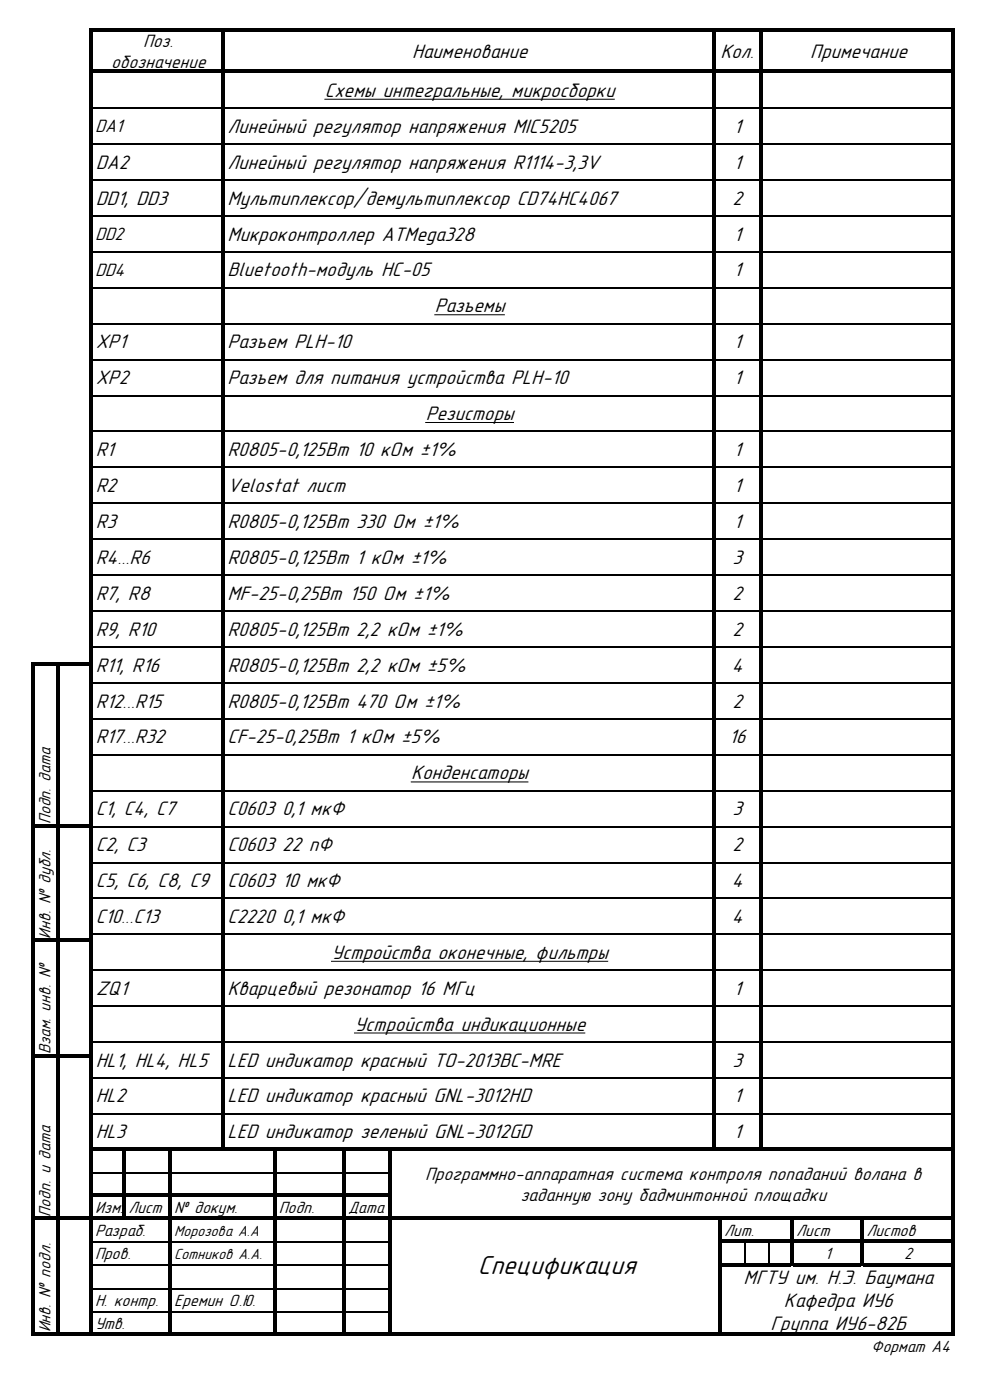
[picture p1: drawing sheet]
<svg xmlns="http://www.w3.org/2000/svg" width="210mm" height="297mm" viewBox="0 0 210 297" stroke-linecap="round" stroke-linejoin="round" font-family="sans-serif">
<defs><g id="words">
<text font-size="5.8" x="101.3" y="270.3">Спецификация</text>
<g font-size="4.4">
<text x="87.4" y="12.3">Наименование</text>
<text x="152.8" y="12.3">Кол.</text>
<text x="171.9" y="12.3">Примечание</text>
<text x="68.9" y="20.6">Схемы интегральные, микросборки</text>
<text x="48.2" y="28.2">Линейный регулятор напряжения MIC5205</text>
<text x="155.7" y="28.2">1</text>
<text x="20.3" y="35.8">DA2</text>
<text x="48.2" y="35.8">Линейный регулятор напряжения R1114-3,3V</text>
<text x="155.7" y="35.8">1</text>
<text x="20.3" y="43.4">DD1, DD3</text>
<text x="48.2" y="43.4">Мультиплексор/демультиплексор CD74HC4067</text>
<text x="155.4" y="43.4">2</text>
<text x="48.2" y="51">Микроконтроллер ATMega328</text>
<text x="155.7" y="51">1</text>
<text x="48.2" y="58.6">Bluetooth-модуль HC-05</text>
<text x="155.7" y="58.6">1</text>
<text x="92.2" y="66.3">Разъемы</text>
<text x="20.3" y="73.9">XP1</text>
<text x="48.2" y="73.9">Разъем PLH-10</text>
<text x="155.7" y="73.9">1</text>
<text x="20.3" y="81.5">XP2</text>
<text x="48.2" y="81.5">Разъем для питания устройства PLH-10</text>
<text x="155.7" y="81.5">1</text>
<text x="90.3" y="89.1">Резисторы</text>
<text x="20.3" y="96.7">R1</text>
<text x="48.2" y="96.7">R0805-0,125Вт 10 кОм ±1%</text>
<text x="155.7" y="96.7">1</text>
<text x="20.3" y="104.4">R2</text>
<text x="48.2" y="104.4">Velostat лист</text>
<text x="155.7" y="104.4">1</text>
<text x="20.3" y="112">R3</text>
<text x="48.2" y="112">R0805-0,125Вт 330 Ом ±1%</text>
<text x="155.7" y="112">1</text>
<text x="20.3" y="119.6">R4...R6</text>
<text x="48.2" y="119.6">R0805-0,125Вт 1 кОм ±1%</text>
<text x="155.4" y="119.6">3</text>
<text x="20.3" y="127.2">R7, R8</text>
<text x="48.2" y="127.2">MF-25-0,25Вт 150 Ом ±1%</text>
<text x="155.4" y="127.2">2</text>
<text x="20.3" y="134.8">R9, R10</text>
<text x="48.2" y="134.8">R0805-0,125Вт 2,2 кОм ±1%</text>
<text x="155.4" y="134.8">2</text>
<text x="20.3" y="142.5">R11, R16</text>
<text x="48.2" y="142.5">R0805-0,125Вт 2,2 кОм ±5%</text>
<text x="155.2" y="142.5">4</text>
<text x="20.3" y="150.1">R12...R15</text>
<text x="48.2" y="150.1">R0805-0,125Вт 470 Ом ±1%</text>
<text x="155.4" y="150.1">2</text>
<text x="20.3" y="157.7">R17...R32</text>
<text x="48.2" y="157.7">CF-25-0,25Вт 1 кОм ±5%</text>
<text x="154.7" y="157.7">16</text>
<text x="87.2" y="165.3">Конденсаторы</text>
<text x="20.3" y="172.9">C1, C4, C7</text>
<text x="48.2" y="172.9">С0603</text>
<text x="59.9" y="172.9">0,1 мкФ</text>
<text x="155.4" y="172.9">3</text>
<text x="20.3" y="180.6">С2, С3</text>
<text x="48.2" y="180.6">С0603</text>
<text x="59.9" y="180.6">22 пФ</text>
<text x="155.4" y="180.6">2</text>
<text x="20.3" y="188.2">C5, C6, C8, C9</text>
<text x="48.2" y="188.2">С0603</text>
<text x="59.9" y="188.2">10 мкФ</text>
<text x="155.2" y="188.2">4</text>
<text x="20.3" y="195.8">C10...C13</text>
<text x="48.2" y="195.8">С2220</text>
<text x="59.9" y="195.8">0,1 мкФ</text>
<text x="155.2" y="195.8">4</text>
<text x="70.3" y="203.4">Устройства оконечные, фильтры</text>
<text x="20.3" y="211">ZQ1</text>
<text x="48.2" y="211">Кварцевый резонатор 16 МГц</text>
<text x="155.7" y="211">1</text>
<text x="75.2" y="218.6">Устройства индикационные</text>
<text x="20.3" y="226.3">HL1, HL4, HL5</text>
<text x="48.2" y="226.3">LED индикатор красный TO-2013BC-MRE</text>
<text x="155.4" y="226.3">3</text>
<text x="20.3" y="233.8">HL2</text>
<text x="48.2" y="233.8">LED индикатор красный GNL-3012HD</text>
<text x="155.7" y="233.8">1</text>
<text x="20.3" y="241.5">HL3</text>
<text x="48.2" y="241.5">LED индикатор зеленый GNL-3012GD</text>
<text x="155.7" y="241.5">1</text>
<text x="157.7" y="272.3">МГТУ им. Н.Э. Баумана</text>
<text x="166.3" y="277.2">Кафедра ИУ6</text>
<text x="163.5" y="282.1">Группа ИУ6-82Б</text>
</g>
<g font-size="4">
<text x="30.4" y="10">Поз.</text>
<text x="23.6" y="14.5">обозначение</text>
<text x="20.2" y="28">DA1</text>
<text x="20.2" y="50.9">DD2</text>
<text x="20.2" y="58.5">DD4</text>
<text x="90.2" y="250.3">Программно-аппаратная система контроля попаданий волана в</text>
<text x="110.4" y="254.8">заданную зону бадминтонной площадки</text>
</g>
<g font-size="3.6">
<text x="10.7" y="174.8" transform="rotate(-90 10.7 174.8)">Подп. дата</text>
<text x="10.7" y="199.1" transform="rotate(-90 10.7 199.1)">Инв. № дубл.</text>
<text x="10.7" y="223.6" transform="rotate(-90 10.7 223.6)">Взам. инв. №</text>
<text x="20.2" y="257.3">Изм.</text>
<text x="27.2" y="257.3">Лист</text>
<text x="37" y="257.3">№ докум.</text>
<text x="59.1" y="257.3">Подп.</text>
<text x="73.8" y="257.3">Дата</text>
<text x="10.7" y="258.1" transform="rotate(-90 10.7 258.1)">Подп. и дата</text>
<text x="20.2" y="262.2">Разраб.</text>
<text x="153.6" y="262.2">Лит.</text>
<text x="168.9" y="262.2">Лист</text>
<text x="183.8" y="262.2">Листов</text>
<text x="20.2" y="267.1">Пров.</text>
<text x="175" y="267.1">1</text>
<text x="191.8" y="267.1">2</text>
<text x="20.2" y="277">Н. контр.</text>
<text x="20.2" y="281.9">Утв.</text>
<text x="37" y="277">Еремин О.Ю.</text>
<text x="10.7" y="282.6" transform="rotate(-90 10.7 282.6)">Инв. № подл.</text>
<text x="184.8" y="286.8">Формат А4</text>
</g>
<g font-size="3.3">
<text x="37" y="262.1">Морозова А.А</text>
<text x="37" y="267">Сотников А.А.</text>
</g>
</g></defs>
<path d="M68.9 21.1h61.4M92.2 66.8h14.8M90.3 89.6h18.6M87.2 165.9h24.8M70.3 203.9h58.6M75.2 219.1h48.8" fill="none" stroke="#000" stroke-width=".21"/>
<g fill="#000">
<path d="M19 5.9h.6v8.9h-.6z" fill-rule="evenodd"/>
<path d="M19 14.8h.6v125.6h-.6z" fill-rule="evenodd"/>
<path d="M19.6 5.9h183v.7h-183z" fill-rule="evenodd"/>
<path d="M19.6 14.8h183v.7h-183z" fill-rule="evenodd"/>
<path d="M46.9 6.3h.6v8.5h-.6z" fill-rule="evenodd"/>
<path d="M46.9 15.2h.6v228.9h-.6z" fill-rule="evenodd"/>
<path d="M151.1 6.3h.7v8.5h-.7z" fill-rule="evenodd"/>
<path d="M151.1 15.2h.7v228.9h-.7z" fill-rule="evenodd"/>
<path d="M161 6.3h.7v8.5h-.7z" fill-rule="evenodd"/>
<path d="M161 15.2h.7v228.9h-.7z" fill-rule="evenodd"/>
<path d="M201.9 6.3h.7v8.5h-.7z" fill-rule="evenodd"/>
<path d="M201.9 15.2h.7v228.2h-.7z" fill-rule="evenodd"/>
<path d="M6.7 140.4h.7v34.4h-.7z" fill-rule="evenodd"/>
<path d="M7.4 140.4h12.2v.7h-12.2z" fill-rule="evenodd"/>
<path d="M11.9 140.8h.7v34h-.7z" fill-rule="evenodd"/>
<path d="M19 140.8h.6v34h-.6z" fill-rule="evenodd"/>
<path d="M6.7 174.8h.7v24.3h-.7z" fill-rule="evenodd"/>
<path d="M7.4 174.8h12.2v.7h-12.2z" fill-rule="evenodd"/>
<path d="M11.9 175.2h.7v23.9h-.7z" fill-rule="evenodd"/>
<path d="M19 175.2h.6v23.9h-.6z" fill-rule="evenodd"/>
<path d="M6.7 199.1h.7v24.6h-.7z" fill-rule="evenodd"/>
<path d="M7.4 199.1h12.2v.7h-12.2z" fill-rule="evenodd"/>
<path d="M11.9 199.5h.7v24.2h-.7z" fill-rule="evenodd"/>
<path d="M19 199.5h.6v24.2h-.6z" fill-rule="evenodd"/>
<path d="M6.7 223.7h.7v34.4h-.7z" fill-rule="evenodd"/>
<path d="M7.4 223.7h12.2v.7h-12.2z" fill-rule="evenodd"/>
<path d="M11.9 224h.7v34.1h-.7z" fill-rule="evenodd"/>
<path d="M19 224h.6v19.4h-.6z" fill-rule="evenodd"/>
<path d="M6.7 258.1h.7v25.2h-.7z" fill-rule="evenodd"/>
<path d="M7.4 258.1h18.6v.7h-18.6z" fill-rule="evenodd"/>
<path d="M11.9 258.4h.7v24.9h-.7z" fill-rule="evenodd"/>
<path d="M19 243.4h.6v9.8h-.6z" fill-rule="evenodd"/>
<path d="M19 253.2h.6v4.9h-.6z" fill-rule="evenodd"/>
<path d="M19 258.4h.6v24.9h-.6z" fill-rule="evenodd"/>
<path d="M19.6 243.4h27.3v.7h-27.3z" fill-rule="evenodd"/>
<path d="M19.6 253.2h63.5v.7h-63.5z" fill-rule="evenodd"/>
<path d="M26 243.7h.7v9.5h-.7z" fill-rule="evenodd"/>
<path d="M26 253.5h.7v5.3h-.7z" fill-rule="evenodd"/>
<path d="M26.7 258.1h175.9v.7h-175.9z" fill-rule="evenodd"/>
<path d="M35.8 243.7h.6v9.5h-.6z" fill-rule="evenodd"/>
<path d="M35.8 253.5h.6v4.6h-.6z" fill-rule="evenodd"/>
<path d="M35.8 258.4h.6v24.9h-.6z" fill-rule="evenodd"/>
<path d="M47.5 243.4h103.6v.7h-103.6z" fill-rule="evenodd"/>
<path d="M58 243.7h.6v9.5h-.6z" fill-rule="evenodd"/>
<path d="M58 253.5h.6v4.6h-.6z" fill-rule="evenodd"/>
<path d="M58 258.4h.6v24.9h-.6z" fill-rule="evenodd"/>
<path d="M72.6 243.7h.7v9.5h-.7z" fill-rule="evenodd"/>
<path d="M72.6 253.5h.7v4.6h-.7z" fill-rule="evenodd"/>
<path d="M72.6 258.4h.7v24.9h-.7z" fill-rule="evenodd"/>
<path d="M82.4 243.7h.7v9.5h-.7z" fill-rule="evenodd"/>
<path d="M82.4 253.5h.7v4.6h-.7z" fill-rule="evenodd"/>
<path d="M82.4 258.4h.7v24.9h-.7z" fill-rule="evenodd"/>
<path d="M151.8 243.4h9.2v.7h-9.2z" fill-rule="evenodd"/>
<path d="M152.4 258.4h.7v4.6h-.7z" fill-rule="evenodd"/>
<path d="M161.7 243.4h40.9v.7h-40.9z" fill-rule="evenodd"/>
<path d="M167.7 258.4h.7v4.6h-.7z" fill-rule="evenodd"/>
<path d="M182.6 258.4h.7v4.6h-.7z" fill-rule="evenodd"/>
<path d="M201.9 243.7h.7v14.4h-.7z" fill-rule="evenodd"/>
<path d="M201.9 258.4h.7v4.6h-.7z" fill-rule="evenodd"/>
<path d="M152.4 263h.7v4.9h-.7z" fill-rule="evenodd"/>
<path d="M152.4 267.9h.7v15.4h-.7z" fill-rule="evenodd"/>
<path d="M153.1 263h49.5v.7h-49.5z" fill-rule="evenodd"/>
<path d="M153.1 267.9h14.6v.7h-14.6z" fill-rule="evenodd"/>
<path d="M167.7 263.4h.7v5.2h-.7z" fill-rule="evenodd"/>
<path d="M168.4 267.9h14.2v.7h-14.2z" fill-rule="evenodd"/>
<path d="M182.6 263.4h.7v5.2h-.7z" fill-rule="evenodd"/>
<path d="M183.3 267.9h19.3v.7h-19.3z" fill-rule="evenodd"/>
<path d="M201.9 263.4h.7v4.5h-.7z" fill-rule="evenodd"/>
<path d="M201.9 268.3h.7v15h-.7z" fill-rule="evenodd"/>
<path d="M7.4 282.7h4.5v.6h-4.5z" fill-rule="evenodd"/>
<path d="M12.6 282.7h6.4v.6h-6.4z" fill-rule="evenodd"/>
<path d="M19.6 282.7h16.2v.6h-16.2z" fill-rule="evenodd"/>
<path d="M36.4 282.7h21.6v.6h-21.6z" fill-rule="evenodd"/>
<path d="M58.6 282.7h14v.6h-14z" fill-rule="evenodd"/>
<path d="M73.3 282.7h9.1v.6h-9.1z" fill-rule="evenodd"/>
<path d="M83.1 282.7h69.3v.6h-69.3z" fill-rule="evenodd"/>
<path d="M153.1 282.7h48.8v.6h-48.8z" fill-rule="evenodd"/>
</g>
<g fill="none" stroke="#000" stroke-width=".34">
<path d="M19.6 22.9h27.3M19.6 30.6h27.3M19.6 38.2h27.3M47.5 22.9h103.6M47.5 30.6h103.6M47.5 38.2h103.6M151.8 22.9h9.2M151.8 30.6h9.2M151.8 38.2h9.2M161.7 22.9h40.2M161.7 30.6h40.2M161.7 38.2h40.2"/>
<path d="M19.6 45.8h27.3M19.6 53.4h27.3M47.5 45.8h103.6M47.5 53.4h103.6M151.8 45.8h9.2M151.8 53.4h9.2M161.7 45.8h40.2M161.7 53.4h40.2M19.6 61h27.3M19.6 68.7h27.3M19.6 76.3h27.3M47.5 61h103.6"/>
<path d="M47.5 68.7h103.6M47.5 76.3h103.6M151.8 61h9.2M151.8 68.7h9.2M151.8 76.3h9.2M161.7 61h40.2M161.7 68.7h40.2M161.7 76.3h40.2M19.6 83.9h27.3M19.6 91.5h27.3M19.6 99.1h27.3M47.5 83.9h103.6"/>
<path d="M47.5 91.5h103.6M47.5 99.1h103.6M151.8 83.9h9.2M151.8 91.5h9.2M151.8 99.1h9.2M161.7 83.9h40.2M161.7 91.5h40.2M161.7 99.1h40.2M19.6 106.8h27.3M19.6 114.4h27.3M47.5 106.8h103.6M47.5 114.4h103.6"/>
<path d="M151.8 106.8h9.2M151.8 114.4h9.2M161.7 106.8h40.2M161.7 114.4h40.2M19.6 122h27.3M19.6 129.6h27.3M19.6 137.2h27.3M47.5 122h103.6M47.5 129.6h103.6M47.5 137.2h103.6M151.8 122h9.2M151.8 129.6h9.2"/>
<path d="M151.8 137.2h9.2M161.7 122h40.2M161.7 129.6h40.2M161.7 137.2h40.2M19.6 144.9h27.3M19.6 152.5h27.3M47.5 144.9h103.6M47.5 152.5h103.6M151.8 144.9h9.2M151.8 152.5h9.2M161.7 144.9h40.2M161.7 152.5h40.2"/>
<path d="M19.6 160.1h27.3M19.6 167.7h27.3M19.6 175.3h27.3M47.5 160.1h103.6M47.5 167.7h103.6M47.5 175.3h103.6M151.8 160.1h9.2M151.8 167.7h9.2M151.8 175.3h9.2M161.7 160.1h40.2M161.7 167.7h40.2M161.7 175.3h40.2"/>
<path d="M19.6 183h27.3M19.6 190.6h27.3M19.6 198.2h27.3M47.5 183h103.6M47.5 190.6h103.6M47.5 198.2h103.6M151.8 183h9.2M151.8 190.6h9.2M151.8 198.2h9.2M161.7 183h40.2M161.7 190.6h40.2M161.7 198.2h40.2"/>
<path d="M19.6 205.8h27.3M19.6 213.4h27.3M47.5 205.8h103.6M47.5 213.4h103.6M151.8 205.8h9.2M151.8 213.4h9.2M161.7 205.8h40.2M161.7 213.4h40.2M19.6 221h27.3M19.6 228.6h27.3M19.6 236.3h27.3M47.5 221h103.6"/>
<path d="M47.5 228.6h103.6M47.5 236.3h103.6M151.8 221h9.2M151.8 228.6h9.2M151.8 236.3h9.2M161.7 221h40.2M161.7 228.6h40.2M161.7 236.3h40.2M19.6 248.8h6.4M26.7 248.8h9.1M36.4 248.8h21.6M58.6 248.8h14"/>
<path d="M73.3 248.8h9.1M19.6 263.5h16.2M19.6 268.4h16.2M19.6 273.3h16.2M19.6 278.3h16.2M36.4 263.5h21.6M36.4 268.4h21.6M36.4 273.3h21.6M36.4 278.3h21.6M58.6 263.5h14M58.6 268.4h14M58.6 273.3h14"/>
<path d="M58.6 278.3h14M73.3 263.5h9.1M73.3 268.4h9.1M73.3 273.3h9.1M73.3 278.3h9.1M158.1 263.7v4.2M163 263.7v4.2"/>
</g>
<use href="#words"/>
</svg>
